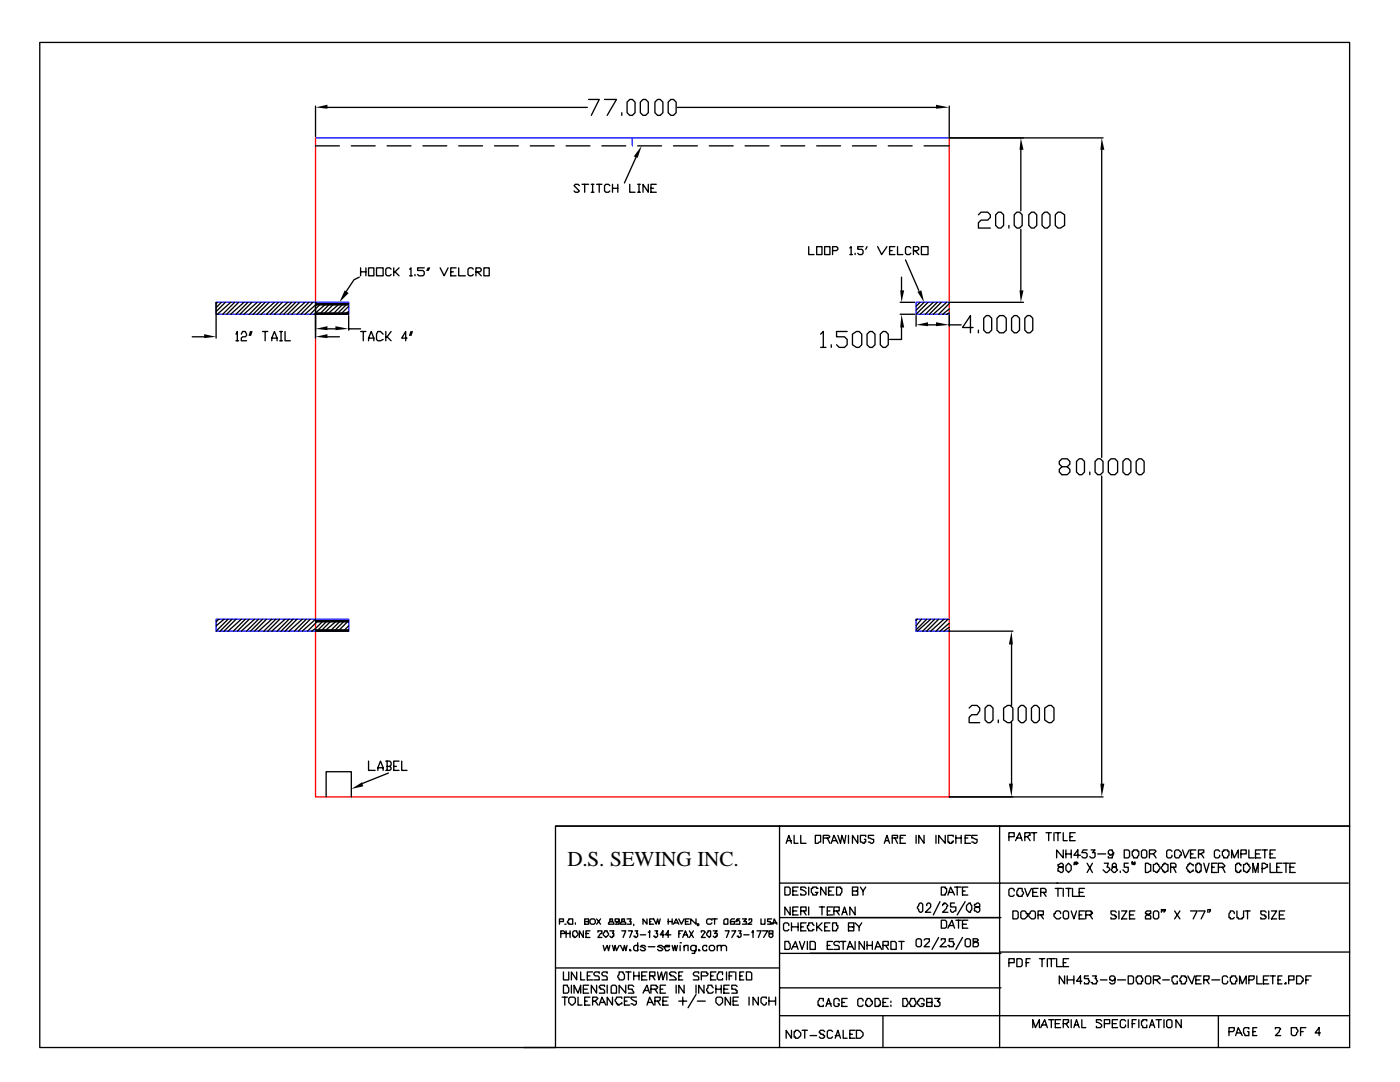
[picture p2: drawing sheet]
<svg xmlns="http://www.w3.org/2000/svg" width="279mm" height="216mm" viewBox="0 0 279 216" stroke-linecap="round" stroke-linejoin="round" font-family="sans-serif">
<defs><g id="words">
<text font-size="4.2" x="113.2" y="172.8">D.S. SEWING INC.</text>
</g></defs>
<path d="M63 27.5h126.4M126.2 27.5v1.6M43.1 60.3h26.5v2.4h-26.5zM189.4 60.3h-6.6v2.4h6.6M43.1 123.6h26.5v2.3h-26.5zM189.4 123.6h-6.6v2.3h6.6" fill="none" stroke="#00f" stroke-width=".26"/>
<path d="M63 27.5v131.5h126.4v-131.5" fill="none" stroke="#f00" stroke-width=".26"/>
<g fill="none" stroke="#000" stroke-width=".26">
<path d="M7.9 8.5h261.4v156.3h-158.4v44.2h-103zM117.5 19.8h2.1l-1.6 3.2M120.7 19.8h2.3l-1.8 3.2M63 21.2v6.1M63 29.1h4.7M65.4 21.4h51.8M70.1 29.1h4.8M77.3 29.1h4.7M84.4 29.1h4.8M91.5 29.1h4.8M98.7 29.1h4.8M105.8 29.1h4.8"/>
<path d="M113 29.1h4.7M115.6 37l-.2-.2h-.6l-.2 .2 1 1.1-.2 .3h-.6l-.2-.3M116.2 36.8h1.3M116.7 36.8v1.6M118 36.8h.5M118 38.4h.5M118.3 36.8v1.6M119.1 36.8h1M119.6 36.8v1.6M120.1 29.1h4.8M121.7 37l-.3-.2h-.5l-.2 .2v1.1l.2 .3h.5l.3-.3M122.2 36.8v1.6"/>
<path d="M122.2 37.6h1.1M123.3 36.8v1.6M124.1 22.5v.5M125.1 20.4l.6-.6h.5l.5 .6v2.1l-.5 .5h-.5l-.6-.5zM125.7 36.8v1.6h1M127 31.2l-2.4 5.3M127.3 29.1h4.7M127.3 36.8h.5M127.3 38.4h.5M127.5 36.8v1.6M127.8 20.4l.5-.6h.6l.5 .6v2.1l-.5 .5h-.6l-.5-.5zM129.4 36.8v1.6l-1.1-1.6v1.6"/>
<path d="M129.9 37.6h.5M130.7 20.4l.5-.6h.6l.5 .6v2.1l-.5 .5h-.6l-.5-.5zM131 36.8h-1.1v1.6h1.1M133.3 20.4l.6-.6h.5l.5 .6v2.1l-.5 .5h-.5l-.6-.5zM134.4 29.1h4.8M135.2 21.4h51.6M141.6 29.1h4.7M148.7 29.1h4.8M155.8 29.1h4.8M163 29.1h4.7M170.1 29.1h4.8M177.3 29.1h4.7"/>
<path d="M184.4 29.1h5M189.4 21.2v6.1M189.4 27.5h30.7M203.7 29.9v12.2M219.9 29.9v61.4M71.7 55.3l-1.1 .5-1.5 2.4M72 53.4v1.6M72 54.2h1M73 53.4v1.6M73.6 53.4h1v1.6h-1zM75.1 53.4h1.4v1.6h-1.4zM78.1 53.7l-.3-.3h-.5l-.3 .3v1.1l.3 .2h.5l.3-.2"/>
<path d="M78.6 53.4v1.6M78.8 54.2l.8 .8M79.6 53.4l-.8 .8h-.2M81.8 53.7l.2-.3v1.6M81.8 55h.5M82.8 54.8v.2M84.7 53.4h-1.4v.6h1.1l.3 .2v.6l-.3 .2h-.8l-.3-.2M85.5 53.4l-.3 .6M85.7 53.4l-.2 .6M87.8 53.4l.8 1.6 .8-1.6M90 54.2h.5M91 53.4h-1v1.6h1"/>
<path d="M91.5 53.4v1.6h1.4M94.5 53.7l-.3-.3h-.5l-.3 .3v1.1l.3 .2h.5l.3-.2M95 54.2h.8l.2-.2v-.3l-.2-.3h-.8v1.6M95.2 54.2l.8 .8M96.6 53.4h1v1.6h-1zM161.4 49.2v1.6h1.1M163 49.2h1v1.6h-1zM164.6 49.2h1v1.6h-1zM166.2 50h.8l.2-.3v-.2l-.2-.3h-.8v1.6M169.6 49.5l.3-.3v1.6M169.6 50.8h.5M170.7 50.5v.3"/>
<path d="M172.2 49.2h-1v.5h.8l.2 .3v.5l-.2 .3h-.6l-.2-.3M173 49.2l-.2 .5M175.2 49.2l.7 1.6 1.1-1.6M177.5 50h.6M178.6 49.2h-1.1v1.6h1.1M179.1 49.2v1.6h1.1M179.9 55.3v2.6M180.7 51.9l2.7 6M181.8 49.5l-.3-.3h-.5l-.3 .3v1l.3 .3h.5l.3-.3M182.3 50h.8l.3-.3v-.2l-.3-.3h-.8v1.6M182.6 50l.8 .8M183.9 49.2h1.3v1.6h-1.3z"/>
<path d="M195.3 42.9l.5-.6h1.3l.5 .6v.5l-.5 .5h-1.3l-.5 .5v1.1h2.3M198.7 42.9l.5-.6h.6l.5 .6v2.1l-.5 .5h-.6l-.5-.5zM201.3 45v.5M202.9 42.3h.6l.5 .6v2.1l-.5 .5h-.6l-.5-.5v-2.1zM203.7 45.8v12.1M205.8 42.3h.6l.5 .6v2.1l-.5 .5h-.6l-.5-.5v-2.1zM208 42.9l.5-.6h.5l.5 .6v2.1l-.5 .5h-.5l-.5-.5zM210.6 42.9l.5-.6h.6l.8 .6v2.1l-.8 .5h-.6l-.5-.5zM38.4 67.2h2.3M43.1 60.3v7.2M43.4 60.3l-.3 .3M44.2 60.3l-1.1 1.1"/>
<path d="M45 60.3l-1.9 1.9M46 60.3l-2.6 2.4M46.8 60.3l-2.4 2.4M47.1 66.7l.3-.6v1.9M47.1 68h.5M47.6 60.3l-2.4 2.4M48.2 66.7l.2-.6h.5l.3 .8-.3 .3h-.5l-.2 .3v.5h1M48.7 60.3l-2.7 2.4M49.5 60.3l-2.4 2.4M50 66.1l-.3 .8M50.3 66.1l-.3 .8M50.3 60.3l-2.4 2.4"/>
<path d="M51.3 60.3l-2.6 2.4M52.1 60.3l-2.4 2.4M52.4 66.1h1M52.9 66.1v1.9M52.9 60.3l-2.4 2.4M53.7 60.3l-2.4 2.4M54.2 68v-.5l.6-1.4 .5 1.4v.5M54.2 67.5h1.1M54.8 60.3l-2.7 2.4M55.6 60.3l-2.4 2.4M55.8 66.1h.6M55.8 68h.6"/>
<path d="M56.1 66.1v1.9M56.4 60.3l-2.4 2.4M56.9 66.1v1.9h1M57.4 60.3l-2.6 2.4M58.2 60.3l-2.4 2.4M59 60.3l-2.4 2.4M59.8 60.3l-2.4 2.4M60.9 60.3l-2.7 2.4M61.6 60.3l-2.3 2.4M62.4 60.3l-2.3 2.4M63 60.3v7.2M63 62.7h6.6"/>
<path d="M63 62.4h6.6M63 60.6h6.6M63.8 60.9l-1.9 1.8M64.8 60.9l-2.1 1.8M65.4 65.6h1.5M65.4 67.2h2.3M65.6 60.9l-1.6 1.5M66.4 60.9l-1.6 1.5M67.5 60.9l-1.9 1.5M68.3 60.9l-1.6 1.5M69.1 60.9l-1.6 1.5M69.6 63v2.9"/>
<path d="M69.6 65.6h2.4M69.6 60.9h-6.6l-2.1 1.8M69.6 61.1l-1.3 1.3M69.6 62.2l-.5 .2M72 66.1h1M72.5 66.1v1.9M73.6 68v-.5l.5-1.4 .5 1.4v.5M73.6 67.5h1M76.5 66.7l-.6-.6h-.5l-.3 .6v1l.3 .3h.5l.6-.3M77 66.1v1.9M77.3 67.2l.8 .8M78.1 66.1l-.8 1.1h-.3"/>
<path d="M81.2 67.5h-1l.8-1.4v1.9M82 66.1l-.2 .8M82.3 66.1l-.3 .8M163.8 66.7l.5-.6v3.2M163.8 69.3h1M165.9 68.8v.5M169.1 66.1h-2.1v1.1h1.5l.6 .5v1.1l-.6 .5h-1l-.5-.5M170.1 66.7l.8-.6h.5l.6 .6v2.1l-.6 .5h-.5l-.8-.5zM173 66.7l.6-.6h.5l.5 .6v2.1l-.5 .5h-.5l-.6-.5zM176.2 66.1h.5l.6 .6v2.1l-.6 .5h-.5l-.5-.5v-2.1zM179.7 60.3h2.9M179.7 62.7h2.9"/>
<path d="M179.9 65.4v2.3h-2.4M182.8 63v2.1M183.6 60.3l-.8 .8M184.4 60.3l-1.6 1.6M185.2 64.8h1.6M185.2 60.3l-2.4 2.4M186.3 60.3l-2.7 2.4M187.1 60.3l-2.4 2.4M187.9 60.3l-2.4 2.4M188.9 60.3l-2.6 2.4M189.4 63v2.1M189.4 64.8h2.4"/>
<path d="M189.4 60.3h14.9M189.4 60.6l-2.1 2.1M189.4 61.6l-1.3 1.1M189.4 62.4l-.5 .3M194.2 65.4h-2.1l1.6-2.4v3.4M195.3 65.9v.5M196.3 63.5l.5-.5h.6l.5 .5v2.4l-.5 .5h-.6l-.5-.5zM199 63.5l.5-.5h.8l.5 .5v2.4l-.5 .5h-.8l-.5-.5zM201.9 63.5l.5-.5h.5l.6 .5v2.4l-.6 .5h-.5l-.5-.5zM204.5 63.5l.6-.5h.5l.5 .5v2.4l-.5 .5h-.5l-.6-.5zM211.9 93.1l-.5-.5v-.5l.5-.6h1.1l.5 .6v.5l-.5 .5h-1.1l-.5 .6v.5l.5 .5h1.1l.5-.5v-.5l-.5-.6M214.8 92.1l.6-.6h.5l.5 .6v2.1l-.5 .5h-.5l-.6-.5z"/>
<path d="M217.5 94.2v.5M218.5 92.1l.6-.6h.5l.5 .6v2.1l-.5 .5h-.5l-.6-.5zM219.9 95v61.4M221.2 92.1l.5-.6h.8l.5 .6v2.1l-.5 .5h-.8l-.5-.5zM224.6 91.5h.6l.5 .6v2.1l-.5 .5h-.6l-.5-.5v-2.1zM226.7 92.1l.6-.6h.5l.5 .6v2.1l-.5 .5h-.5l-.6-.5zM43.7 123.6l-.6 .5M44.7 123.6l-1.6 1.3M45.5 123.6l-2.4 2.3M46.3 123.6l-2.4 2.3M47.1 123.6l-2.4 2.3M48.2 123.6l-2.7 2.3"/>
<path d="M48.9 123.6l-2.3 2.3M49.7 123.6l-2.3 2.3M50.8 123.6l-2.6 2.3M51.6 123.6l-2.4 2.3M52.4 123.6l-2.4 2.3M53.2 123.6l-2.4 2.3M54.2 123.6l-2.6 2.3M55 123.6l-2.3 2.3M55.8 123.6l-2.4 2.3M56.9 123.6l-2.7 2.3M57.7 123.6l-2.4 2.3M58.5 123.6l-2.4 2.3"/>
<path d="M59.3 123.6l-2.4 2.3M60.3 123.6l-2.6 2.3M61.1 123.6l-2.4 2.3M61.9 123.6l-2.4 2.3M63 125.9h6.6M63 123.8h6.6M63 125.7h6.6M63 124.1h6.6M63 123.6l-2.7 2.3M63.2 124.1l-1.8 1.8M64.3 124.1l-1.3 1.3-.8 .5M65.1 124.1l-1.6 1.6"/>
<path d="M65.9 124.1l-1.6 1.6M66.9 124.1l-1.8 1.6M67.7 124.1l-1.6 1.6M68.5 124.1l-1.6 1.6M69.3 124.1l-1.6 1.6M69.6 124.9l-.8 .8M183.1 123.6l-.3 .2M183.9 123.6l-1.1 1.3M184.9 123.6l-2.1 2.1M185.7 123.6l-2.6 2.3M186.5 123.6l-2.4 2.3M187.3 123.6l-2.4 2.3"/>
<path d="M188.4 123.6l-2.7 2.3M189.2 123.6l-2.4 2.3M189.4 125.7v.2h12.7M189.4 124.4l-1.8 1.5M189.4 125.1l-1 .8M201.9 128.6v12.2M65.1 159v-5h5v5M73.6 151.9v1.8h1.3M75.4 153.7v-.5l.5-1.3 .6 1.3v.5M75.4 153.2h1.1M77 151.9h.8l.3 .2v.6l-.3 .2M77.3 152.9h.5l.3 .3v.3l-.3 .2h-.8"/>
<path d="M77.3 151.9v1.8M77.5 154.3l-5.3 2.1M78.6 152.9h.5M79.6 151.9h-1v1.8h1M80.2 151.9v1.8h1M189.4 159h30.7M193.4 141.3l.5-.5h1.1l.5 .5v.5l-.5 .8h-1.1l-.5 .5v1.1h2.1M196.6 141.3l.5-.5h.5l.6 .5v2.4l-.6 .5h-.5l-.5-.5zM199.2 143.7v.5M200.3 141.3l.8-.5h.5l.5 .5v2.4l-.5 .5h-.5l-.8-.5zM201.9 144.2v12.2M203.2 141.3l.5-.5h.6l.5 .5v2.4l-.5 .5h-.6l-.5-.5z"/>
<path d="M205.8 141.3l.6-.5h.5l.5 .5v2.4l-.5 .5h-.5l-.6-.5zM208.5 141.3l.8-.5h.5l.5 .5v2.4l-.5 .5h-.5l-.8-.5zM110.9 164.8h158.4v44.2h-164.8M155.6 164.8v44.2M156.6 177h.8l.3 .3v1l-.3 .3h-.8zM156.9 168.3l.5-1.6 .6 1.6M157.2 167.7h.8M158.2 177.8h.8M158.5 166.7v1.6h.8M159.3 177h-1.1v1.6h1.1M159.8 166.7v1.6h1.1M160.9 177.3l-.3-.3h-.8v.5h.3l.8 .6v.2l-.3 .3h-.8v-.3"/>
<path d="M161.4 177v1.6M162.7 166.7h1.1v1.3h-.3l-.3 .3h-.5zM163.2 177.3h-.2v-.3h-.8v.3h-.3v.8l.3 .2v.3h.8v-.3l.2-.2h-.5M164.3 167.2h1.1l.2-.2-.2-.3h-1.1v1.6M164.8 177v1.6l-1-1.6v1.6M165.1 167.2l.5 1.1M165.4 177.8h.5M165.9 168.3l.5-1.6 .8 1.6M166.2 167.7h.8M166.4 177h-1v1.6h1M167 177h.7v.3h.3v.8l-.3 .2v.3h-.7zM167.2 166.7l.5 1.6 .3-1.6 .5 1.6 .3-1.6"/>
<path d="M169.3 166.7v1.6M170.1 177.8h.8l.3-.3v-.5h-1.1v1.6h1.1v-.8h-.3M171.2 166.7v1.6l-1.1-1.6v1.6M171.7 177l.5 .8v.8M172.8 167v-.3h-1.1v1.3l.8 .3v-.3h.3v-.5h-.3M172.8 177l-.6 .8M174.4 166.7h-1.1v.5l1.1 .3v.5l-.3 .3-.8-.3M176.5 168.3l.5-1.6 .5 1.6M176.7 167.7h.6M178.1 167.2h1v-.5h-1v1.6M178.6 167.2l.5 1.1M179.7 167.2h.5"/>
<path d="M180.7 166.7h-1v1.6h1M182.8 166.7v1.6M184.4 166.7v1.6l-1-1.6v1.6M186.8 166.7v1.6M187.6 179.9l-1.3 2.7M187.9 177h.7v.3h.3v.8l-.3 .2v.3h-.7zM188.6 166.7v1.6l-1.3-1.6v1.6M189.2 178.6l.5-1.6 .8 1.6M189.4 178.1h.8M190.2 167v-.3h-1v1.3h.2v.3h.6v-.3h.2v-.3M190.5 177h1.3M190.8 167.2h1"/>
<path d="M190.8 166.7v1.6M191 177v1.6M191.8 166.7v1.6M192.1 177.8h.5M192.6 167.2h.5M192.6 179.9l-1.6 2.7M193.1 177h-1v1.6h1M193.7 166.7h-1.1v1.6h1.1M195 166.7h-1.1v.5l1.1 .3v.5l-.3 .3-.8-.3M199.5 164.8v11.4h-43.9M201.3 167h1.1v-.8h-1.1v1.5M202.4 177.8v-.3l-.3-.2h-.5l-.3 .2v1.1l.3 .3h.5l.3-.3"/>
<path d="M202.7 167.7l.8-1.5 .5 1.5M202.9 167.2h.8M203.2 177.3h.8v.5l.3 .3-.3 .8h-.8v-.3h-.3v-.8l.3-.3zM204.5 177.3l.6 1.6 .7-1.6M204.5 167h.6l.2-.3h.3v-.5h-1.1v1.5M205.1 167l.5 .7M205.8 166.2h1.1M206.1 178.1h.8M206.4 166.2v1.5M207.2 177.3h-1.1v1.6h1.1M207.7 178.1h1.1v-.6l-.3-.2h-.8v1.6M208.2 178.1l.6 .8"/>
<path d="M208.8 166.2h1M209.3 166.2v1.5M210.3 166.2v1.5M210.6 177.3h1.3M210.6 166.2h1.1M210.9 176.2h58.2M211.1 172.5v.3l.3 .2h.5l.3 .3v.5l-.3 .3-.8-.3v-.5l.3-.3h.8v-.5l-.3-.3zM211.1 176.2h-11.6v32.8M211.1 166.2v1.5M211.1 177.3v1.6M212.2 169.6v1.6l-1.3-1.6v1.6M212.2 166.2v1.5h.8"/>
<path d="M212.2 177.3v1.6M212.7 172.8l.6-.6 .5 .6v.8l-.5 .5-.6-.5zM212.7 169.6v1.6M212.7 170.4h1.1M212.7 177.3h1.1M213.3 177.3v1.6M213.5 167h.5M213.8 169.6v1.6M214 177.3v1.6h1.1M214.6 172.2h-.3l.3-.2v.5h-.3M214.6 166.2h-1.1v1.5h1.1M215.1 172.2h-.3v-.2l.3 .2-.3 .3"/>
<path d="M215.4 178.1h.8M215.6 170.7h-1.3l.8-1.1v1.6M216.4 177.3h-1v1.6h1M217 169.6h-.8l-.3 .5h.8l.3 .3v.5l-.3 .3h-.5l-.3-.3M217 172.2l1 1.9M217.8 169.6h.7l-.5 .5h.5v.8l-.2 .3h-.5l-.3-.3M218 172.2l-1 1.9M219.1 170.4h1.6M220.4 172.2h.8l-.3 .8h.3l.3 .3v.3l-.6 .5h-.2l-.6-.5M222.2 172.2l-.2 .3v.5h.8v.3l.2 .3-.5 .5h-.3l-.5-.5 .3-.3v-.3h.8v-.5l-.3-.3zM222.2 170.1l-.5 .6h-.2v-.3h-.3v-.5l.3-.3h.5l.2 .8-.2 .8h-.8v-.3M223.6 173.8v.3z"/>
<path d="M224.4 169.6h.8l.2 .3v1l-.2 .3h-.8zM225.2 172.2h-.8v.8h.8v.8l-.3 .3h-.3l-.5-.5M226 169.9h.2v-.3h.8v.3h.3v.8l-.3 .2v.3h-.8v-.3l-.2-.2zM226 172.2v-.2v.5M226.5 172.2h-.3l.3-.2v.5h-.3M227.8 169.9l.3-.3h.5l.3 .3v1l-.3 .3h-.5l-.3-.3zM228.6 172.2h.5l.3 .3h.3v1.3h-.3l-.3 .3h-.5zM229.4 170.4h.8l.5-.5-.2-.3h-1.1v1.6M230.2 172.5l.8-.3v.3h.2v.3l.3 .2v.3l-.3 .3v.2h-.2v.3l-.8-.3zM230.2 170.4l.5 .8M232 172.5h.3v-.3l.8 .3v1.3h-.3l-.2 .3h-.3v-.3h-.3v-.2l-.2-.3zM233.6 173h1.1v-.5l-.3-.3h-.8v1.9"/>
<path d="M233.9 169.9l-.3-.3h-.5l-.3 .3v1l.3 .3h.5l.3-.3v-.2M234.2 173l.5 1.1M234.4 169.9l.3-.3h.5l.5 .5v.6h-.2v.2l-.3 .3h-.5l-.3-.3zM236 169.6l.5 1.6 .8-1.6M237.6 170.4h.5M238.1 172.8v-.3l-.8-.3v.3h-.2v.3l-.3 .2v.3l.3 .3v.2h.2v.3l.8-.3v-.2M238.7 172.5h.2v-.3h.5v.3h.3v1.3h-.3v.3h-.5v-.3h-.2zM238.7 169.6h-1.1v1.6h1.1M239.2 170.4h.5l.3-.3h.2v-.5h-1v1.6M239.7 170.4l.5 .8M240.2 172.2l.6 1.9 .5-1.9M241.8 173h.6"/>
<path d="M242.9 172.2h-1.1v1.9h1.1M243.2 173h1l.3-.2-.6-.6h-.7v1.9M243.4 169.9l-.2-.3h-.6l-.2 .3v1l.2 .3h.6l.2-.3v-.2M243.9 169.9h.3v-.3h.8v.3h.3v.8l-.3 .2v.3h-.8v-.3l-.3-.2zM243.9 173l.6 1.1M245.8 171.2v-1.6l.5 1.6 .8-1.6v1.6M247.6 170.4h1.1v-.8h-1.1v1.6M247.6 172.8v-.3h-.2v-.3h-.5v.3h-.3v1.3h.3v.3h.5v-.3h.2v-.2M248.2 172.5h.2l.3-.3h.3v.3h.2l.3 .8-.3 .3v.2h-.2v.3l-.8-.3zM249.2 169.6v1.6h1.1M250 174.1v-1.9l.6 1.9 .5-1.9v1.9M250.6 170.4h.8"/>
<path d="M251.6 169.6h-1v1.6h1M251.9 173.3h.5l.3-.3h.2v-.5h-.2l-.3-.3h-.5v1.9M251.9 169.6h1M252.4 169.6v1.6M253.5 172.2v1.9h1M253.5 170.4h.5M254.5 169.6h-1v1.6h1M254.8 173h.5M255.9 172.2h-1.1v1.9h1.1M256.1 172.2h1.1M256.6 172.2v1.9M257.4 173h.8"/>
<path d="M258.5 172.2h-1.1v1.9h1.1M110.9 193.1h44.7M111.7 183.9h.7v-.5h-.7v1M111.9 186.3h.8v-.3l-.3-.3h-.5v1.4M112.2 199h1M112.4 196.6h.8v.2l.3 .3v.8l-.3 .3h-.8zM112.4 193.9v1.6h1.1v-1.6M112.7 184.4h.3zM112.7 199v1.6M113 185.7v1.4M113 186.3h.8M113.5 199.2a.94 .94 0 0 1 1.3 0v.8l-.5 .6h-.3l-.5-.6z"/>
<path d="M113.5 183.4h.8v1h-.8v-.3h-.3zM113.8 185.7v1.4M114 196.6v1.6M114.3 186l.3-.3h.5l.3 .8-.6 .6h-.2v-.3h-.3zM114.6 198.2v-1.6l.8 1.6 .5-1.6v1.6M114.8 184.1v.3M115.1 193.9v1.6l-1.1-1.6v1.6M115.4 199v1.6h.8M115.9 193.9v1.6h.8M116.4 185.7v1.4l-.8-1.4v1.4M116.4 197.4h.8M116.7 183.9h.8v-.5h-.8v1h.8v-.5h-.3"/>
<path d="M116.7 199.8h.5M116.9 186.3h.6M117.2 194.7h.5M117.5 196.6h-1.1v1.6h1.1M117.7 183.6a.66 .66 0 0 1 1.1 0v.5l-.3 .3h-.5l-.3-.3zM117.7 199h-1v1.6h1M117.7 185.7h-.8v1.4h.8M118.3 199.8h.5l.5-.6-.2-.2h-.8v1.6M118.3 193.9h-1.1v1.6h1.1M118.8 199.8l.5 .8M119.1 196.6v1.6l-1.1-1.6v1.6M119.1 183.4l.8 1"/>
<path d="M119.3 186v-.3h.8v.6h-.2l-.6 .8h.8M119.6 194.2v-.3h-.8l-.3 .3v.3l.3 .2h.5l.3 .3v.5h-1.1M119.9 183.4l-.8 1M120.4 188.6l.3 1.1 .5-1.1 .2 1.1 .3-1.1M120.7 185.7h.5v.3l.2 .3v.2l-.5 .6-.5-.6zM120.7 196.8v-.2h-.8l-.3 .2v.3h.3v.3h.5l.3 .2v.6h-1.1M121.2 194.2v-.3h-.8l-.3 .3v.3l.3 .2h.5l.3 .3v.5h-1.1M121.2 196.6v1.6M121.7 183.4v.5h.5l.3 .2v.3h-1.1v-.3l.3-.2h.5v-.5zM121.7 185.7h.8l-.3 .6h.3v.5h-.3v.3h-.2l-.3-.3M122 196.8l.2-.2h.6l.2 .2v1.4h-1zM122.2 199v1.6l-1-1.6v1.6"/>
<path d="M122.2 188.6l.3 1.1 .3-1.1 .2 1.1 .6-1.1M123.6 193.9h.8v.3l.2 .3v.8l-.2 .2h-.8v-.2l-.3-.3v-.3l.3-.2zM123.6 183.6v.3h-.3l-.3 .2v-.2h-.2v-.5h.8v1h-.8M123.8 188.6l.6 1.1 .2-1.1 .3 1.1 .2-1.1M124.1 183.4v.5h.5l.3 .2v.3h-1.1v-.3l.3-.2h.5v-.5zM124.1 199.2v-.2h-1.1v.2l-.2 .3v.3l.2 .2v.3h.3v.3l.8-.3v-.3M124.1 185.7h.8l-.5 1.4M124.6 199.8h.5M124.9 196.6v1.6l-1.3-1.6v1.6M124.9 193.9h1M125.1 183.4h.8l-.2 .5h.2v.5h-.8M125.4 185.7h.8l-.5 1.4"/>
<path d="M125.4 193.9v1.6M125.7 189.4l.2 .3h-.2zM125.7 199h-1.1v1.6h1.1M126.5 196.8l-.3-.2h-.8v.8h.8v.2l.3 .3v.3h-1.1M126.5 194.7h1M126.5 184.4v.3M126.5 193.9v1.6M126.7 185.7h.6l-.3 .6h.3v.5l-.3 .3h-.3v-.3h-.2M127 199h-1.1v.2l.3 .3 .8 .3v.5l-.3 .3-.8-.3M127.3 188.9v-.3h-.6l-.2 .3v.5l.2 .3h.6v-.3M127.3 188.1v1.6M127.5 193.9v1.6"/>
<path d="M127.8 186.5h1.1M128.1 194.7h.8M128.3 198.2l.8-1.6 .5 1.6M128.6 197.6h.8M128.9 188.9l-.3-.3h-.5l-.3 .3h.3l.8 .5-.3 .3h-.5l-.3-.3M129.1 193.9h-1v1.6h1M129.1 183.4v1l-.8-1v1M129.4 186h.2v-.3v1.4M129.4 188.9h1.3M129.6 194.7h1.1v-.8h-1.1v1.6M129.6 183.9h.3M129.9 197.4h1.1l.2-.3v-.3h-.2v-.2h-1.1v1.6"/>
<path d="M130.2 194.7l.5 .8M130.7 199.8h.8l.3-.3v-.5h-1.1v1.6M130.7 185.7h.5l-.2 .6h.2v.5l-.2 .3h-.3v-.3h-.3M130.7 197.4l.5 .8M131.2 193.9l.3 1.6 .5-1.6 .3 1.6 .5-1.6M131.2 199.8l.6 .8M131.8 183.4l-.3 1-.3-1-.2 1-.6-1h-.8v1h.8M131.8 197.4h.5M132.3 188.9l-.3-.3h-.5l-.3 .3 .8 .3 .3 .2-.3 .3h-.5l-.3-.3M132.3 199.8h.8M132.6 186.5h-.8l.5-.8v1.4M132.6 188.9h1v-.3h-.8v.3h-.2l.2 .8h.5l.3-.3"/>
<path d="M132.8 196.6h-1v1.6h1M133.1 193.9v1.6M133.3 199h-1v1.6h1M133.3 183.4v1M133.3 183.9h.8M133.9 186.5h-1.1l.5-.8v1.4M134.1 188.6l.3 1.1 .3-1.1 .2 1.1 .3-1.1M134.1 183.4v1M134.4 184.4l.5-1 .6 1M134.7 184.1h.5M134.9 194.2l-.2-.3h-.8l-.3 .3v.3h.3v.2h.5l.5 .6v.2h-1.3M134.9 196.6v1.6"/>
<path d="M135.5 183.4l.5 1 .5-1M135.5 199.8h1.6M135.5 194.7h.5M135.5 186.3h.2M135.7 188.1h.3zM135.7 188.6v1.1M136.3 193.9h-.8v1.6h.8M136.3 185.7h-.8v1.4M136.3 187.1l.5-1.4 .5 1.4M136.3 199v1.6M136.5 196.6v1.6l-1-1.6v1.6M136.5 188.9l.3-.3h.5v1.1"/>
<path d="M136.5 186.5h.6M136.5 188.6v1.1M136.8 183.9h.5M137.6 183.4h-.8v1h.8M137.6 185.7l.8 1.4M138.4 185.7l-.8 1.4M138.9 183.4v1l-1.1-1v1M138.9 188.6v1.1l-.3 .3v.2h-.5M138.9 188.9l-.3-.3h-.5l-.3 .3v.5l.3 .3h.5l.3-.3M138.9 196.6v1.6M138.9 198.4l-1.6 2.7M139.2 199.8h1.6"/>
<path d="M139.4 189.4l.3 .3h-.3zM139.4 194.2v-.3h-.8l-.2 .3v.3l.2 .2h.6l.2 .3v.5h-1M139.4 184.4h-.2h.2v.3h-.2M140 194.7h1l.3-.2v-.3h-.3v-.3h-1v1.6M140 186v-.3h.5l.3 .3-.8 1.1h.8M140.5 196.6v1.6l-1.1-1.6v1.6M141 188.9v-.3h-.5l-.3 .3v.5l.3 .3h.5v-.3M141.3 185.7h.5v1.1l-.2 .3-.6-.6zM141.6 188.9a.66 .66 0 0 1 1 0v.5l-.3 .3h-.5l-.2-.3zM141.8 194.7h.5M142.1 183.6l-.3-.2h-.5l-.3 .2v.5l.3 .3h.5l.3-.3M142.1 183.4h1"/>
<path d="M142.3 197.1l-.2-.3v-.2h-.8v.5l-.3 .3 .3 .8h.8l.2-.3M142.3 185.7h.8l-.5 .6h.5v.5h-.2v.3h-.3l-.3-.3M142.6 183.4v1M142.9 193.9h-1.1v1.6h1.1M142.9 197.4h1M142.9 196.6v1.6M143.1 199h.8l.3 .2v.8l-.5 .6h-.3l-.5-.6v-.8zM143.1 188.9l.3-.3h.5v1.1M143.1 188.6v1.1M143.9 188.9l.3-.3h.5l.3 .3v.8M143.9 196.6v1.6M144.2 194.5v-.6h-.8v.3l-.3 .3v.8l.3 .2h.8v-.2"/>
<path d="M144.5 183.6l.2-.2h.6v1h-.8zM144.5 197.4h.8M144.7 185.7h.8l-.5 1.4M145 193.9v1.6M145.5 196.6h-1v1.6h1M145.5 194.7h.5M145.8 199v1.6l-1.1-1.6v1.6M146 185.7h.8l-.8 1.4M146.3 199.8h.8M146.6 193.9h-1.1v1.6M146.6 183.4h-.6l-.2 .2v.8h.8v-.5h-.8v.2M146.8 193.9v1.6"/>
<path d="M147.1 196.8l-.3-.2h-.8v.8h.8v.2h.3v.6h-1.1M147.4 199h-1.1v1.6h1.1M147.4 185.7h.5l-.3 .6h.3v.5l-.3 .3h-.2v-.3h-.3M147.6 183.4h-.5l-.3 .5h.3v-.3h.3l.2 .3v.5h-.8M147.6 194.7h.6M148.2 183.4h.8l-.6 .5h.6v.5h-.8M148.4 193.9h-.8v1.6h.8M148.4 186.5h1.1M149 193.9h.8l.2 .3v1.3h-1zM149.5 183.6v-.2h.5v.5l-.8 .5h.8M149.5 199v1.6M150 186h.3v-.3v1.4"/>
<path d="M151.1 185.7h.8l-.6 1.4M151.3 199v1.6l-1-1.6v1.6M151.9 183.4v1h.8v-1M152.1 185.7h1.1l-.8 1.4M152.9 199.2v-.2h-.8l-.2 .2v.8l.5 .6h.3l.2-.3v-.3M153.5 185.7v.6h.5l.3 .2v.3l-.3 .3h-.3l-.2-.3v-.3l.2-.2h.6v-.6zM153.5 199.8h1.3M153.5 199v1.6M154 183.4h-.8v.5h.5v.2h.3v.3h-.8M154.3 184.4l.2-1 .5 1M154.3 184.1h.7M154.8 199v1.6"/>
<path d="M155.6 183.1h44.2M155.6 190.2h44.2M155.6 197.1h44.2M156.6 187.9h.8v.2l.3 .3v.8l-.3 .2h-.8zM157.4 184.7v-.3l-.2-.3h-.6l-.2 .3v1.1l.2 .2h.6l.2-.2M157.7 181v1.6l-1.1-1.6v1.6M158 189.4l.8-1.5 .5 1.5M158 184.1v1.6M158 184.9h1.3M158.2 181.8h.8M158.2 188.9h.8M159.3 181h-1.1v1.6h1.1"/>
<path d="M159.3 184.1v1.6M159.5 187.9l.6 1.5 .5-1.5M159.8 181.8h1.1v-.8h-1.1v1.6M159.8 184.9h.5M160.3 181.8l.6 .8M160.9 184.1h-1.1v1.6h1.1M161.1 187.9v1.5M161.4 181v1.6M161.7 187.9h.8l.2 .2v1.3h-1zM162.5 184.7l-.3-.3v-.3h-.8v.6h-.3v.5l.3 .3v.2h.8v-.2h.3M163 184.1v1.6M163.2 184.9l.8 .8"/>
<path d="M163.5 181h1.1M164 181v1.6M164 184.1l-1 1.1M164.3 199.8v-.6h-.8v.3l-.3 .3v.8h.3v.2h.8v-.2M164.6 184.9h.5M165.1 181.8h.5M165.1 188.6h.5M165.6 184.1h-1v1.6h1M166.2 184.1h.8v.6h.2v.5l-.2 .3v.2h-.8zM166.2 181h-1.1v1.6h1.1M166.2 187.9h-1.1v1.5h1.1M166.4 181.8h1.1v-.8h-1.1v1.6"/>
<path d="M167 181.8l.5 .8M167.5 199.8v-.3l-.3-.3h-.5l-.3 .3v1.1l.3 .2h.5l.3-.2v-.3h-.3M167.5 188.1v-.2h-.8l-.3 .2v.3l.3 .2h.5l.3 .3v.5h-1.1M167.7 187.9h1.1M168 182.6l.5-1.6 .6 1.6M168.3 182h.5M168.3 187.9v1.5M169.1 199.2h-1.1v1.6h1.1M169.1 189.4l.5-1.5 .8 1.5M169.3 184.9h1.1v-.8h-1.1v1.6h1.1v-.8h-.3M169.3 188.9h.8M170.7 181v1.6l-1.1-1.6v1.6"/>
<path d="M170.7 184.1l.7 .8v.8M170.7 187.9v1.5M172 184.1l-.6 .8M172.2 199.8v-.3l-.2-.3h-.6l-.2 .3v1.1l.2 .2h.6l.2-.2M172.5 187.9v1.5l-1.1-1.5v1.5M173 199.2h.6l.2 .3v.3h.3v.5l-.5 .5h-.6v-.2h-.2v-.8l.2-.3zM173 188.6h1.1M173 187.9v1.5M174.1 187.9v1.5M174.6 199.2h.8v.3l.3 .3v.8h-.3v.2h-.8zM174.6 189.4l.6-1.5 .7 1.5M174.9 188.9h.8"/>
<path d="M176.2 188.6h1.1v-.7h-1.1v1.5M176.7 188.6l.6 .8M177.3 199.2h-1.1v1.6h1.1M177.8 199.8v.2zM177.8 187.9h.8l.3 .2v1.3h-1.1zM179.4 187.9h1M179.9 187.9v1.5M180.2 199.2h.8l.2 .8-.2 .8h-.8zM181.8 199.2h.8l.2 .8-.2 .8h-.8v-.2l-.3-.3zM182.8 187.6a.66 .66 0 0 1 1.1 0v1l-.3 .3h-.5l-.3-.3zM183.4 180.4l.2-.2h.3l.2 .2v1.4l-.2 .2h-.3l-.2-.2v-.3l-.3-.3zM184.4 199.8v-.3l-.3-.3h-.5l-.2 .3v.3h-.3v.5l.5 .5h.5l.3-.2v-.3h-.5"/>
<path d="M184.4 187.6l.3-.3h.8v.6l-1.1 1h1.1M184.9 180.7v-.3l.3-.2h.3l.2 .2v.6l-1 1h1M186.5 199.2h1.1l-.5 .6h.2v.2h.3v.6l-.3 .2h-.8v-.2M187.3 187.1l-1.3 2.3M187.9 183.6h.7l.3 .3v1l-.3 .3h-.7zM187.9 187.6v-.3h.7v.6l-1 1h1.3M188.1 180.7v-.3h.3v-.2h.2l.6 .5-.3 .3v.2l-.8 .8h1.1M189.2 185.2l.8-1.6 .5 1.6M189.4 184.7h.8M190.2 187.3h-.8v.6h.8v.2l.3 .3-.3 .2v.3h-.8v-.3h-.2M190.5 180.2h-.8v.8h1.1v.8l-.8 .2-.3-.2v-.3M190.8 183.6h1"/>
<path d="M191.3 183.6v1.6M192.1 184.4h.8M192.1 187.1l-1.3 2.3M192.6 187.6a.66 .66 0 0 1 1.1 0v1l-.3 .3h-.5l-.3-.3zM192.9 180.7l.5-.5h.3v.2l.2 .3v.8l-.2 .3v.2h-.3l-.5-.5zM193.1 183.6h-1v1.6h1M194.2 187.3v.6h.5l.3 .2h.3v.5l-.3 .3h-.8v-.8l.8-.2 .3-.3-.3-.3zM194.5 180.4v.3l.2 .3h.6l.2 .2v.6l-.2 .2-.8-.2v-.6l.2-.2h.8v-.6l-.2-.2zM199.5 190h69.8M201.3 192.1h1.1v-.8h-1.1v1.6M202.1 181.8h.8l.3 .2v1.1l-.3 .3h-.8zM202.9 191.3h.8l.3 .3v1l-.3 .3h-.8z"/>
<path d="M203.7 182a.66 .66 0 0 1 1.1 0v.3h.3v.5l-.6 .6h-.5l-.3-.3zM204.8 192.1h.5M205.6 182l.2-.2h.6l.2 .2v1.1l-.2 .3h-.6l-.5-.6v-.5h.3zM205.6 191.3h-.8v1.6M207.2 182.6h1v-.8h-1v1.6M207.4 191.3h1.1M207.7 182.6l.5 .8M208 191.3v1.6M209 191.3v1.6M209.3 191.3h1.3M209.8 191.3v1.6M210.9 191.3v1.6h1"/>
<path d="M211.7 182.3v-.3l-.3-.2h-.5l-.3 .2v.3h-.3v.5l.6 .6h.5l.3-.3M212.2 182l.3-.2h.5l.3 .2v1.1l-.3 .3h-.5l-.3-.3zM212.2 192.1h.5M212.5 194.7v1.6l-1.1-1.6v1.6M213 195.5h1.3M213 194.7v1.6M213.3 191.3h-1.1v1.6h1.1M213.8 181.8l.5 1.6 .5-1.6M214.3 194.7v1.6M215.4 182.6h.5M215.9 195.8h-1.1l.8-1.1v1.6M216.4 181.8h-1v1.6h1"/>
<path d="M216.7 182.6h1.1v-.3h.2v-.3h-.2v-.2h-1.1v1.6M217.2 194.7h-.8v.6h.8v.2l.3 .3-.3 .3v.2h-.8v-.2M217.5 182.6l.5 .8M218 194.7h.8l-.3 .6h.3v.2l.3 .3-.3 .3v.2h-.8v-.2h-.2M219.6 195.5h1.3M222.5 195.3v.2h-.3l-.2 .3-.3-.3h-.2v-.5l.2-.3h.5l.3 .3v1.1l-.3 .2h-.5l-.2-.2M222.8 182l-.3-.2h-.8v.5l.3 .3h.5v.2h.3v.3l-.3 .3h-.8v-.3M223 195.5h1.6M223.3 181.8v1.6M223.8 181.8h1.1l-1.1 1.6h1.1M225.2 194.7h.8l.2 .3v1.1l-.2 .2h-.8zM225.4 182.6h.8"/>
<path d="M226.5 181.8h-1.1v1.6h1.1M226.7 195h.3v-.3h.8v.3l.3 .3v.5h-.3v.5h-.8v-.2l-.3-.3zM228.6 195l.3-.3h.5l.3 .3v1.1l-.3 .2h-.5l-.3-.2zM228.6 182v.3l.8 .3 .3 .2v.6h-1.1v-.6l.3-.2 .8-.3v-.5h-.8zM230.2 182a.66 .66 0 0 1 1 0v1.1l-.2 .3h-.5l-.3-.3zM230.2 195.5h.8l.2-.2h.3v-.3l-.3-.3h-1v1.6M230.7 195.5l.8 .8M232 181.5h-.2h.2v.3h-.2v.2M232 195.5h1.4M232.6 181.5h-.3h.3v.3h-.3v.2M234.4 181.8l1.1 1.6M234.9 195v-.3h-.7v.3h-.3v.8l.3 .3v.2h.7v-.5"/>
<path d="M235.5 181.8l-1.1 1.6M235.7 194.7h.8v.3h.3v.8l-.3 .3v.2h-.8v-.5h-.2v-.5l.2-.3zM237.1 194.7l.8 1.6 .5-1.6M237.6 181.8h1.3l-.8 1.6M238.7 195.5h.7M239.2 181.8h1.3l-.8 1.6M239.7 194.7h-1v1.6h1M240.2 195.5h.8l.3-.2v-.6h-1.1v1.6M240.8 195.5l.5 .8M241 181.5v.5M241.6 181.5h-.3h.3v.3l-.3 .2M241.8 195.5h1.6"/>
<path d="M245 195l-.3-.3h-.5l-.3 .3v1.1l.3 .2h.5l.3-.2v-.3M245.5 195h.3v-.3h.8v.3l.3 .3v.5h-.3v.5h-.8v-.2l-.3-.3zM246.3 182.3v-.3l-.2-.2h-.6v.2l-.2 .3v.8h.2v.3h.6l.2-.3M246.9 181.8v1.3h.2v.3h.8v-.3h.3v-1.3M247.4 196.3v-1.6l.5 1.6 .8-1.6v1.6M248.4 181.8h1.1M249 181.8v1.6M249.2 195.5h.8l.3-.2v-.6h-1.1v1.6M250.8 194.7v1.6h1.1M252.1 195.5h.8M252.7 182l-.3-.2h-.8v.5l.3 .3h.5v.2h.3v.3l-.3 .3h-.8v-.3M253.2 194.7h-1.1v1.6h1.1"/>
<path d="M253.2 181.8v1.6M253.5 194.7h1M253.7 181.8h1.1l-1.1 1.6h1.1M254 194.7v1.6M255.1 195.5h.5M255.3 182.6h.8M255.9 194.7h-.8v1.6h.8M256.4 196.3l.2-.2v.2zM256.4 181.8h-1.1v1.6h1.1M257.2 195.5h1v-.8h-1v1.6M258.8 194.7h.8l.5 .6v.5h-.3v.3l-.2 .2h-.8zM260.6 195.5h.5"/>
<path d="M261.7 194.7h-1.1v1.6M119.6 200.6l.5-1.6 .8 1.6M119.9 200h.8M129.1 200.6l.5-1.6 .8 1.6M129.4 200h.8M155.6 202.7h113.7M158 205.6v1.6l-1.1-1.6v1.6M158.5 205.8h.3v-.2h.5l.5 .5v.5l-.5 .6h-.5v-.3h-.3zM160.1 205.6h1M160.6 205.6v1.6M161.7 206.6h1.3M164.6 205.8l-.3-.2h-.5l-.3 .2v.3h.3v.3h.5v.2h.3v.3l-.3 .3h-.5l-.3-.3"/>
<path d="M164.8 200.8l.6-1.6 .5 1.6M165.1 200.3h.8M166.2 205.8l-.3-.2h-.5l-.3 .2v1.1l.3 .3h.5l.3-.3M166.7 207.2l.5-1.6 .5 1.6M166.7 206.6h.8M168 200h.5M168.3 205.6v1.6h.8M169.6 206.4h.5M170.7 205.6h-1.1v1.6h1.1M170.9 205.6h.8l.5 .5v.5l-.5 .6h-.8zM176.2 202.7v6.3M176.2 200h.5"/>
<path d="M177.8 200.6v.2M184.9 200h1.1v-.8h-1.1v1.6h1.1v-.8h-.3M206.1 205.1v-1.6l.5 1.6 .8-1.6v1.6M207.7 205.1l.8-1.6 .5 1.6M208 204.5h.8M209.3 203.5h1M209.8 203.5v1.6M210.6 204.3h.8M211.7 203.5h-1.1v1.6h1.1M212.2 204.3h.8v-.3h.3v-.5h-1.1v1.6M212.7 204.3l.6 .8M213.8 203.5v1.6"/>
<path d="M214.3 205.1l.5-1.6 .6 1.6M214.6 204.5h.5M215.9 203.5v1.6h.8M219.9 203.7l-.3-.2h-.8v.5h.3l.8 .5v.3l-.3 .3h-.8v-.3M220.4 204.3h1.1v-.8h-1.1v1.6M222 204.3h.8M223 203.5h-1v1.6h1M224.6 203.7l-.2-.2h-.6l-.2 .2v1.1l.2 .3h.6l.2-.3v-.3M225.2 203.5v1.6M226 204.3h.5M226.7 203.5h-.7v1.6M227.3 203.5v1.6"/>
<path d="M228.9 203.7v-.2h-.8v.2h-.3v.8l.3 .3v.3h.8v-.6M229.4 205.1l.5-1.6 .6 1.6M229.7 204.5h.5M230.7 203.5h1.1M231.2 203.5v1.6M232.3 203.5v1.6M232.8 203.7l.3-.2h.5l.3 .2v1.1l-.3 .3h-.5l-.3-.3zM235.7 203.5v1.6l-1-1.6v1.6M243.2 202.7v6.3M245.3 205.8h.8l.2-.2v-.5h-1v1.5M246.6 206.6l.5-1.5 .8 1.5M246.9 206.1h.7"/>
<path d="M249.2 205.3v-.2h-.8l-.2 .2v.8l.2 .3v.2h.8v-.8h-.2M250 205.8h.6M250.8 205.1h-.8v1.5h.8M254.5 205.3v-.2h.8l.3 .2-.3 .3v.2l-.8 .8h1.1M257.7 205.1h1.1v.2l.2 .3v.2l-.5 .8h-.5l-.3-.2zM259.6 205.8h.5M260.6 205.1h-1v1.5M263.5 206.1h-1l.8-1v1.5"/>
</g>
<g fill="#000">
<path d="M63 21.4l2.4-.5v.8zM128.1 29.1l-.8 2.4-.8-.3zM186.8 20.9l2.6 .5-2.6 .3zM203.7 27.5l.6 2.4h-.8zM219.9 27.5l.5 2.4h-.8zM68.8 57.9l.8 .6-1.9 1.8zM179.7 57.9h.7l-.5 2.4zM183.1 58.2l.8-.3 .5 2.4zM203.5 57.9h.8l-.6 2.4zM40.7 66.7l2.4 .5-2.4 .3zM63 65.6l2.4-.5v.8zM63 67.2l2.4-.5v.8z"/>
<path d="M66.9 65.1l2.7 .5-2.7 .3zM179.9 62.7l.5 2.7h-.7zM182.8 64.8l2.4-.5v.8zM186.8 64.3l2.6 .5-2.6 .3zM201.9 125.9l.2 2.7h-.8zM70.1 157.4l2.1-1.3 .3 .8zM201.3 156.4h.8l-.2 2.6zM219.6 156.4h.8l-.5 2.6z"/>
</g>
<use href="#words"/>
</svg>
